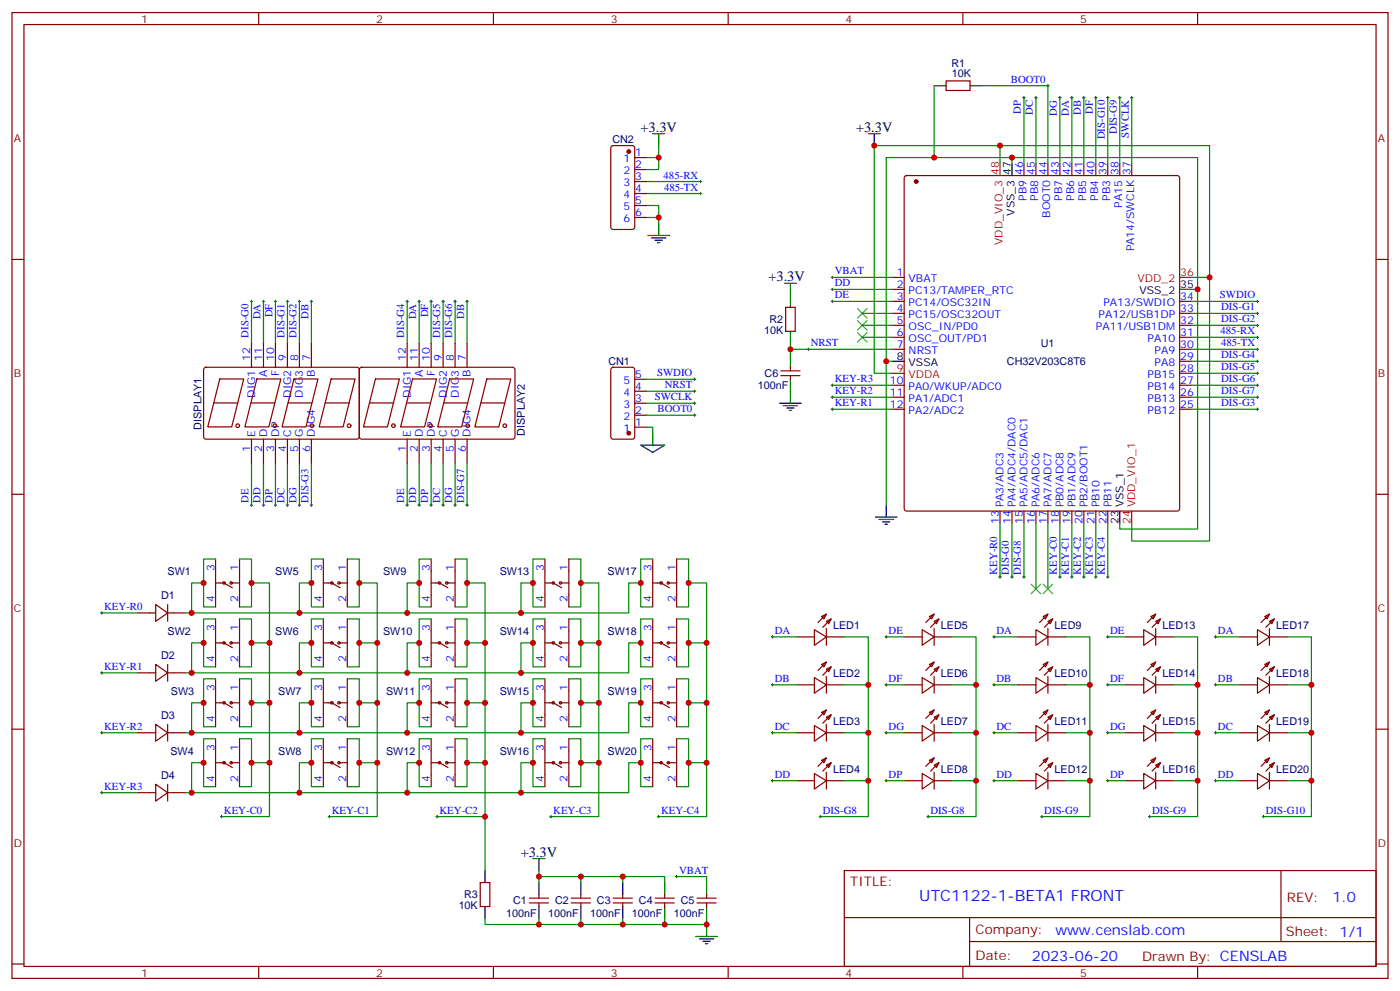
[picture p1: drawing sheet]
<svg xmlns="http://www.w3.org/2000/svg" width="412mm" height="292mm" viewBox="0 0 412 292" stroke-linecap="round" stroke-linejoin="round" font-family="sans-serif">
<defs><g id="words">
<text font-size="4.6" fill="#00f" x="270.8" y="265.3">UTC1122-1-BETA1 FRONT</text>
<g font-size="4.2">
<text x="188.7" y="39">+3.3V</text>
<text x="252.2" y="39">+3.3V</text>
<text x="226.4" y="82.7">+3.3V</text>
<text x="153.4" y="252.4">+3.3V</text>
</g>
<g font-size="4.2" fill="#00f">
<text x="392.5" y="265.6">1.0</text>
<text x="310.9" y="275.1">www.censlab.com</text>
<text x="304" y="282.9">2023-06-20</text>
</g>
<g font-size="3.9" fill="#800">
<text x="250.5" y="260.9">TITLE:</text>
<text x="379.1" y="265.6">REV:</text>
<text x="287.4" y="275.1">Company:</text>
<text x="378.7" y="275.7">Sheet: 1/1</text>
<text x="287.4" y="282.8">Date:</text>
<text x="336.4" y="282.8">Drawn By: CENSLAB</text>
</g>
<g font-size="3.2" fill="#800">
<text x="41.6" y="6.7">1</text>
<text x="110.8" y="6.7">2</text>
<text x="179.9" y="6.7">3</text>
<text x="249.1" y="6.7">4</text>
<text x="318.2" y="6.7">5</text>
<text x="4.1" y="41.8">A</text>
<text x="405.9" y="41.8">A</text>
<text x="4.1" y="110.9">B</text>
<text x="405.9" y="110.9">B</text>
<text x="4.1" y="180.1">C</text>
<text x="405.9" y="180.1">C</text>
<text x="4.1" y="249.2">D</text>
<text x="405.9" y="249.2">D</text>
<text x="41.6" y="287.5">1</text>
<text x="110.8" y="287.5">2</text>
<text x="179.9" y="287.5">3</text>
<text x="249.1" y="287.5">4</text>
<text x="318.2" y="287.5">5</text>
</g>
<g font-size="3.2" fill="#000080">
<text x="280.3" y="19.6">R1</text>
<text x="280.4" y="22.8">10K</text>
<text x="180.4" y="42.2">CN2</text>
<text x="226.7" y="95.2">R2</text>
<text x="225.1" y="98.3">10K</text>
<text x="179.2" y="107.5">CN1</text>
<text x="296.6" y="107.5">CH32V203C8T6</text>
<text x="306.6" y="102.2">U1</text>
<text x="225.2" y="111">C6</text>
<text x="223.2" y="114.6">100nF</text>
<text x="59.4" y="126.5" transform="rotate(-90 59.4 126.5)">DISPLAY1</text>
<text x="154.6" y="128.2" transform="rotate(-90 154.6 128.2)">DISPLAY2</text>
<text x="49.4" y="169.3">SW1</text>
<text x="81.1" y="169.3">SW5</text>
<text x="112.9" y="169.3">SW9</text>
<text x="147.2" y="169.3">SW13</text>
<text x="179" y="169.3">SW17</text>
<text x="47.4" y="176.3">D1</text>
<text x="245.4" y="185.1">LED1</text>
<text x="277.1" y="185.1">LED5</text>
<text x="310.7" y="185.1">LED9</text>
<text x="342.4" y="185.1">LED13</text>
<text x="375.9" y="185.1">LED17</text>
<text x="49.4" y="186.9">SW2</text>
<text x="81.1" y="186.9">SW6</text>
<text x="112.9" y="186.9">SW10</text>
<text x="147.2" y="186.9">SW14</text>
<text x="179" y="186.9">SW18</text>
<text x="47.4" y="194">D2</text>
<text x="245.4" y="199.2">LED2</text>
<text x="277.1" y="199.2">LED6</text>
<text x="310.7" y="199.2">LED10</text>
<text x="342.4" y="199.2">LED14</text>
<text x="375.9" y="199.2">LED18</text>
<text x="50.3" y="204.6">SW3</text>
<text x="82" y="204.6">SW7</text>
<text x="113.7" y="204.6">SW11</text>
<text x="147.2" y="204.6">SW15</text>
<text x="179" y="204.6">SW19</text>
<text x="47.4" y="211.6">D3</text>
<text x="245.4" y="213.3">LED3</text>
<text x="277.1" y="213.3">LED7</text>
<text x="310.7" y="213.3">LED11</text>
<text x="342.4" y="213.3">LED15</text>
<text x="375.9" y="213.3">LED19</text>
<text x="50.2" y="222.2">SW4</text>
<text x="82" y="222.2">SW8</text>
<text x="113.7" y="222.2">SW12</text>
<text x="147.2" y="222.2">SW16</text>
<text x="179" y="222.2">SW20</text>
<text x="245.4" y="227.4">LED4</text>
<text x="277.1" y="227.4">LED8</text>
<text x="310.7" y="227.4">LED12</text>
<text x="342.4" y="227.4">LED16</text>
<text x="375.9" y="227.4">LED20</text>
<text x="47.4" y="229.2">D4</text>
<text x="135.1" y="267.7">10K</text>
<text x="136.7" y="264.5">R3</text>
<text x="149.1" y="269.8">100nF</text>
<text x="151.2" y="266.3">C1</text>
<text x="161.5" y="269.8">100nF</text>
<text x="163.5" y="266.3">C2</text>
<text x="173.8" y="269.8">100nF</text>
<text x="175.9" y="266.3">C3</text>
<text x="186.2" y="269.8">100nF</text>
<text x="188.2" y="266.3">C4</text>
<text x="198.5" y="269.8">100nF</text>
<text x="200.6" y="266.3">C5</text>
</g>
<g font-size="3.2" fill="#00f">
<text x="297.8" y="24.3">BOOT0</text>
<text x="300.7" y="33.5" transform="rotate(-90 300.7 33.5)">DP</text>
<text x="304.3" y="33.8" transform="rotate(-90 304.3 33.8)">DC</text>
<text x="311.3" y="34" transform="rotate(-90 311.3 34)">DG</text>
<text x="314.9" y="34" transform="rotate(-90 314.9 34)">DA</text>
<text x="318.4" y="33.8" transform="rotate(-90 318.4 33.8)">DB</text>
<text x="321.9" y="33.5" transform="rotate(-90 321.9 33.5)">DF</text>
<text x="325.4" y="41" transform="rotate(-90 325.4 41)">DIS-G10</text>
<text x="329" y="39.5" transform="rotate(-90 329 39.5)">DIS-G9</text>
<text x="332.5" y="40.5" transform="rotate(-90 332.5 40.5)">SWCLK</text>
<text x="183.6" y="47.8">1</text>
<text x="187.1" y="46">1</text>
<text x="183.6" y="51.3">2</text>
<text x="187.1" y="49.6">2</text>
<text x="187.1" y="53.1">3</text>
<text x="195.5" y="52.6">485-RX</text>
<text x="301.3" y="51.5" transform="rotate(-90 301.3 51.5)">46</text>
<text x="304.8" y="51.5" transform="rotate(-90 304.8 51.5)">45</text>
<text x="308.3" y="51.5" transform="rotate(-90 308.3 51.5)">44</text>
<text x="311.9" y="51.5" transform="rotate(-90 311.9 51.5)">43</text>
<text x="315.4" y="51.5" transform="rotate(-90 315.4 51.5)">42</text>
<text x="318.9" y="51.5" transform="rotate(-90 318.9 51.5)">41</text>
<text x="322.4" y="51.5" transform="rotate(-90 322.4 51.5)">40</text>
<text x="326" y="51.5" transform="rotate(-90 326 51.5)">39</text>
<text x="329.5" y="51.5" transform="rotate(-90 329.5 51.5)">38</text>
<text x="333" y="51.5" transform="rotate(-90 333 51.5)">37</text>
<text x="183.6" y="54.9">3</text>
<text x="183.6" y="58.4">4</text>
<text x="187.1" y="56.6">4</text>
<text x="195.6" y="56.1">485-TX</text>
<text x="302.3" y="59.1" transform="rotate(-90 302.3 59.1)">PB9</text>
<text x="305.9" y="59.1" transform="rotate(-90 305.9 59.1)">PB8</text>
<text x="312.9" y="59.1" transform="rotate(-90 312.9 59.1)">PB7</text>
<text x="316.4" y="59.1" transform="rotate(-90 316.4 59.1)">PB6</text>
<text x="320" y="59.1" transform="rotate(-90 320 59.1)">PB5</text>
<text x="323.5" y="59.1" transform="rotate(-90 323.5 59.1)">PB4</text>
<text x="327" y="59.1" transform="rotate(-90 327 59.1)">PB3</text>
<text x="183.6" y="61.9">5</text>
<text x="183.6" y="65.4">6</text>
<text x="187.1" y="60.1">5</text>
<text x="187.1" y="63.7">6</text>
<text x="309.4" y="64.1" transform="rotate(-90 309.4 64.1)">BOOT0</text>
<text x="330.6" y="61.1" transform="rotate(-90 330.6 61.1)">PA15</text>
<text x="334.1" y="74" transform="rotate(-90 334.1 74)">PA14/SWCLK</text>
<text x="245.9" y="80.8">VBAT</text>
<text x="264.2" y="81.3">1</text>
<text x="267.7" y="83.1">VBAT</text>
<text x="245.9" y="87.8">DE</text>
<text x="245.9" y="84.3">DD</text>
<text x="264.2" y="84.8">2</text>
<text x="264.2" y="88.4">3</text>
<text x="267.7" y="86.6">PC13/TAMPER_RTC</text>
<text x="347.7" y="88.4">34</text>
<text x="359.4" y="87.8">SWDIO</text>
<text x="76.7" y="94" transform="rotate(-90 76.7 94)">DA</text>
<text x="80.3" y="93.5" transform="rotate(-90 80.3 93.5)">DF</text>
<text x="90.8" y="93.8" transform="rotate(-90 90.8 93.8)">DB</text>
<text x="122.6" y="94" transform="rotate(-90 122.6 94)">DA</text>
<text x="126.1" y="93.5" transform="rotate(-90 126.1 93.5)">DF</text>
<text x="136.7" y="93.8" transform="rotate(-90 136.7 93.8)">DB</text>
<text x="264.2" y="91.9">4</text>
<text x="264.2" y="95.4">5</text>
<text x="267.7" y="90.1">PC14/OSC32IN</text>
<text x="267.7" y="93.7">PC15/OSC32OUT</text>
<text x="323.6" y="93.7">PA12/USB1DP</text>
<text x="325" y="90.1">PA13/SWDIO</text>
<text x="347.7" y="91.9">33</text>
<text x="347.7" y="95.4">32</text>
<text x="359.7" y="91.4">DIS-G1</text>
<text x="359.7" y="94.9">DIS-G2</text>
<text x="73.2" y="99.4" transform="rotate(-90 73.2 99.4)">DIS-G0</text>
<text x="83.8" y="99.4" transform="rotate(-90 83.8 99.4)">DIS-G1</text>
<text x="87.3" y="99.4" transform="rotate(-90 87.3 99.4)">DIS-G2</text>
<text x="119.1" y="99.4" transform="rotate(-90 119.1 99.4)">DIS-G4</text>
<text x="129.6" y="99.4" transform="rotate(-90 129.6 99.4)">DIS-G5</text>
<text x="133.2" y="99.4" transform="rotate(-90 133.2 99.4)">DIS-G6</text>
<text x="238.8" y="101.9">NRST</text>
<text x="264.2" y="99">6</text>
<text x="267.7" y="97.2">OSC_IN/PD0</text>
<text x="267.7" y="100.7">OSC_OUT/PD1</text>
<text x="322.8" y="97.2">PA11/USB1DM</text>
<text x="338.1" y="100.7">PA10</text>
<text x="347.7" y="99">31</text>
<text x="359.5" y="98.4">485-RX</text>
<text x="359.7" y="102">485-TX</text>
<text x="73.7" y="106.4" transform="rotate(-90 73.7 106.4)">12</text>
<text x="77.3" y="106.4" transform="rotate(-90 77.3 106.4)">11</text>
<text x="80.8" y="106.4" transform="rotate(-90 80.8 106.4)">10</text>
<text x="84.3" y="106.4" transform="rotate(-90 84.3 106.4)">9</text>
<text x="87.8" y="106.4" transform="rotate(-90 87.8 106.4)">8</text>
<text x="91.4" y="106.4" transform="rotate(-90 91.4 106.4)">7</text>
<text x="119.6" y="106.4" transform="rotate(-90 119.6 106.4)">12</text>
<text x="123.1" y="106.4" transform="rotate(-90 123.1 106.4)">11</text>
<text x="126.6" y="106.4" transform="rotate(-90 126.6 106.4)">10</text>
<text x="130.2" y="106.4" transform="rotate(-90 130.2 106.4)">9</text>
<text x="133.7" y="106.4" transform="rotate(-90 133.7 106.4)">8</text>
<text x="137.2" y="106.4" transform="rotate(-90 137.2 106.4)">7</text>
<text x="264.2" y="102.5">7</text>
<text x="267.7" y="104.2">NRST</text>
<text x="340.1" y="104.2">PA9</text>
<text x="340.1" y="107.8">PA8</text>
<text x="347.7" y="102.5">30</text>
<text x="347.7" y="106">29</text>
<text x="359.7" y="105.5">DIS-G4</text>
<text x="78.7" y="111" transform="rotate(-90 78.7 111)">A</text>
<text x="82.2" y="110.7" transform="rotate(-90 82.2 110.7)">F</text>
<text x="92.8" y="111" transform="rotate(-90 92.8 111)">B</text>
<text x="124.5" y="111" transform="rotate(-90 124.5 111)">A</text>
<text x="128.1" y="110.7" transform="rotate(-90 128.1 110.7)">F</text>
<text x="138.6" y="111" transform="rotate(-90 138.6 111)">B</text>
<text x="183.6" y="113.1">5</text>
<text x="187.1" y="111.3">5</text>
<text x="193.6" y="110.8">SWDIO</text>
<text x="245.9" y="112.5">KEY-R3</text>
<text x="262.1" y="113.1">10</text>
<text x="338.1" y="111.3">PB15</text>
<text x="347.7" y="109.5">28</text>
<text x="347.7" y="113.1">27</text>
<text x="359.7" y="109">DIS-G5</text>
<text x="359.7" y="112.5">DIS-G6</text>
<text x="75.1" y="117.1" transform="rotate(-90 75.1 117.1)">DIG1</text>
<text x="85.7" y="117.1" transform="rotate(-90 85.7 117.1)">DIG2</text>
<text x="89.3" y="117.1" transform="rotate(-90 89.3 117.1)">DIG3</text>
<text x="121" y="117.1" transform="rotate(-90 121 117.1)">DIG1</text>
<text x="131.6" y="117.1" transform="rotate(-90 131.6 117.1)">DIG2</text>
<text x="135.1" y="117.1" transform="rotate(-90 135.1 117.1)">DIG3</text>
<text x="183.6" y="116.6">4</text>
<text x="187.1" y="118.4">3</text>
<text x="187.1" y="114.8">4</text>
<text x="192.9" y="117.8">SWCLK</text>
<text x="195.8" y="114.3">NRST</text>
<text x="245.9" y="116.1">KEY-R2</text>
<text x="245.9" y="119.6">KEY-R1</text>
<text x="262.1" y="116.6">11</text>
<text x="267.7" y="114.8">PA0/WKUP/ADC0</text>
<text x="267.7" y="118.4">PA1/ADC1</text>
<text x="338.1" y="114.8">PB14</text>
<text x="338.1" y="118.4">PB13</text>
<text x="347.7" y="116.6">26</text>
<text x="359.7" y="116.1">DIS-G7</text>
<text x="359.7" y="119.6">DIS-G3</text>
<text x="183.6" y="123.6">2</text>
<text x="183.6" y="120.1">3</text>
<text x="187.1" y="125.4">1</text>
<text x="187.1" y="121.9">2</text>
<text x="193.7" y="121.4">BOOT0</text>
<text x="262.1" y="120.1">12</text>
<text x="267.7" y="121.9">PA2/ADC2</text>
<text x="338.1" y="121.9">PB12</text>
<text x="347.7" y="120.1">25</text>
<text x="75.1" y="128.6" transform="rotate(-90 75.1 128.6)">E</text>
<text x="78.7" y="128.6" transform="rotate(-90 78.7 128.6)">D</text>
<text x="82.2" y="128.6" transform="rotate(-90 82.2 128.6)">DP</text>
<text x="85.7" y="128.6" transform="rotate(-90 85.7 128.6)">C</text>
<text x="89.3" y="128.6" transform="rotate(-90 89.3 128.6)">G</text>
<text x="92.8" y="128.6" transform="rotate(-90 92.8 128.6)">DIG4</text>
<text x="121" y="128.6" transform="rotate(-90 121 128.6)">E</text>
<text x="124.5" y="128.6" transform="rotate(-90 124.5 128.6)">D</text>
<text x="128.1" y="128.6" transform="rotate(-90 128.1 128.6)">DP</text>
<text x="131.6" y="128.6" transform="rotate(-90 131.6 128.6)">C</text>
<text x="135.1" y="128.6" transform="rotate(-90 135.1 128.6)">G</text>
<text x="138.6" y="128.6" transform="rotate(-90 138.6 128.6)">DIG4</text>
<text x="183.6" y="127.2">1</text>
<text x="73.7" y="133.1" transform="rotate(-90 73.7 133.1)">1</text>
<text x="77.3" y="133.1" transform="rotate(-90 77.3 133.1)">2</text>
<text x="80.8" y="133.1" transform="rotate(-90 80.8 133.1)">3</text>
<text x="84.3" y="133.1" transform="rotate(-90 84.3 133.1)">4</text>
<text x="87.8" y="133.1" transform="rotate(-90 87.8 133.1)">5</text>
<text x="91.4" y="133.1" transform="rotate(-90 91.4 133.1)">6</text>
<text x="119.6" y="133.1" transform="rotate(-90 119.6 133.1)">1</text>
<text x="123.1" y="133.1" transform="rotate(-90 123.1 133.1)">2</text>
<text x="126.6" y="133.1" transform="rotate(-90 126.6 133.1)">3</text>
<text x="130.2" y="133.1" transform="rotate(-90 130.2 133.1)">4</text>
<text x="133.7" y="133.1" transform="rotate(-90 133.7 133.1)">5</text>
<text x="137.2" y="133.1" transform="rotate(-90 137.2 133.1)">6</text>
<text x="73.2" y="148" transform="rotate(-90 73.2 148)">DE</text>
<text x="76.7" y="148" transform="rotate(-90 76.7 148)">DD</text>
<text x="80.3" y="148" transform="rotate(-90 80.3 148)">DP</text>
<text x="83.8" y="148" transform="rotate(-90 83.8 148)">DC</text>
<text x="87.3" y="148" transform="rotate(-90 87.3 148)">DG</text>
<text x="90.8" y="148" transform="rotate(-90 90.8 148)">DIS-G3</text>
<text x="119.1" y="148" transform="rotate(-90 119.1 148)">DE</text>
<text x="122.6" y="148" transform="rotate(-90 122.6 148)">DD</text>
<text x="126.1" y="148" transform="rotate(-90 126.1 148)">DP</text>
<text x="129.6" y="148" transform="rotate(-90 129.6 148)">DC</text>
<text x="133.2" y="148" transform="rotate(-90 133.2 148)">DG</text>
<text x="136.7" y="148" transform="rotate(-90 136.7 148)">DIS-G7</text>
<text x="295.6" y="149.4" transform="rotate(-90 295.6 149.4)">PA3/ADC3</text>
<text x="299.2" y="149.4" transform="rotate(-90 299.2 149.4)">PA4/ADC4/DAC0</text>
<text x="302.7" y="149.4" transform="rotate(-90 302.7 149.4)">PA5/ADC5/DAC1</text>
<text x="306.2" y="149.4" transform="rotate(-90 306.2 149.4)">PA6/ADC6</text>
<text x="309.7" y="149.4" transform="rotate(-90 309.7 149.4)">PA7/ADC7</text>
<text x="313.3" y="149.4" transform="rotate(-90 313.3 149.4)">PB0/ADC8</text>
<text x="316.8" y="149.4" transform="rotate(-90 316.8 149.4)">PB1/ADC9</text>
<text x="320.3" y="149.4" transform="rotate(-90 320.3 149.4)">PB2/BOOT1</text>
<text x="323.8" y="149.4" transform="rotate(-90 323.8 149.4)">PB10</text>
<text x="327.4" y="149.4" transform="rotate(-90 327.4 149.4)">PB11</text>
<text x="294.2" y="154.3" transform="rotate(-90 294.2 154.3)">13</text>
<text x="297.7" y="154.3" transform="rotate(-90 297.7 154.3)">14</text>
<text x="301.3" y="154.3" transform="rotate(-90 301.3 154.3)">15</text>
<text x="304.8" y="154.3" transform="rotate(-90 304.8 154.3)">16</text>
<text x="308.3" y="154.3" transform="rotate(-90 308.3 154.3)">17</text>
<text x="311.9" y="154.3" transform="rotate(-90 311.9 154.3)">18</text>
<text x="315.4" y="154.3" transform="rotate(-90 315.4 154.3)">19</text>
<text x="318.9" y="154.3" transform="rotate(-90 318.9 154.3)">20</text>
<text x="322.4" y="154.3" transform="rotate(-90 322.4 154.3)">21</text>
<text x="326" y="154.3" transform="rotate(-90 326 154.3)">22</text>
<text x="63.1" y="168.1" transform="rotate(-90 63.1 168.1)">3</text>
<text x="70.2" y="168.1" transform="rotate(-90 70.2 168.1)">1</text>
<text x="94.9" y="168.1" transform="rotate(-90 94.9 168.1)">3</text>
<text x="102" y="168.1" transform="rotate(-90 102 168.1)">1</text>
<text x="126.6" y="168.1" transform="rotate(-90 126.6 168.1)">3</text>
<text x="133.7" y="168.1" transform="rotate(-90 133.7 168.1)">1</text>
<text x="160.2" y="168.1" transform="rotate(-90 160.2 168.1)">3</text>
<text x="167.2" y="168.1" transform="rotate(-90 167.2 168.1)">1</text>
<text x="191.9" y="168.1" transform="rotate(-90 191.9 168.1)">3</text>
<text x="199" y="168.1" transform="rotate(-90 199 168.1)">1</text>
<text x="293.7" y="169.2" transform="rotate(-90 293.7 169.2)">KEY-R0</text>
<text x="297.2" y="169.1" transform="rotate(-90 297.2 169.1)">DIS-G0</text>
<text x="300.7" y="169.1" transform="rotate(-90 300.7 169.1)">DIS-G8</text>
<text x="311.3" y="169.2" transform="rotate(-90 311.3 169.2)">KEY-C0</text>
<text x="314.9" y="169.2" transform="rotate(-90 314.9 169.2)">KEY-C1</text>
<text x="318.4" y="169.2" transform="rotate(-90 318.4 169.2)">KEY-C2</text>
<text x="321.9" y="169.2" transform="rotate(-90 321.9 169.2)">KEY-C3</text>
<text x="325.4" y="169.2" transform="rotate(-90 325.4 169.2)">KEY-C4</text>
<text x="30.7" y="179.6">KEY-R0</text>
<text x="63.1" y="177.2" transform="rotate(-90 63.1 177.2)">4</text>
<text x="70.2" y="177.2" transform="rotate(-90 70.2 177.2)">2</text>
<text x="94.9" y="177.2" transform="rotate(-90 94.9 177.2)">4</text>
<text x="102" y="177.2" transform="rotate(-90 102 177.2)">2</text>
<text x="126.6" y="177.2" transform="rotate(-90 126.6 177.2)">4</text>
<text x="133.7" y="177.2" transform="rotate(-90 133.7 177.2)">2</text>
<text x="160.2" y="177.2" transform="rotate(-90 160.2 177.2)">4</text>
<text x="167.2" y="177.2" transform="rotate(-90 167.2 177.2)">2</text>
<text x="191.9" y="177.2" transform="rotate(-90 191.9 177.2)">4</text>
<text x="199" y="177.2" transform="rotate(-90 199 177.2)">2</text>
<text x="63.1" y="185.7" transform="rotate(-90 63.1 185.7)">3</text>
<text x="70.2" y="185.7" transform="rotate(-90 70.2 185.7)">1</text>
<text x="94.9" y="185.7" transform="rotate(-90 94.9 185.7)">3</text>
<text x="102" y="185.7" transform="rotate(-90 102 185.7)">1</text>
<text x="126.6" y="185.7" transform="rotate(-90 126.6 185.7)">3</text>
<text x="133.7" y="185.7" transform="rotate(-90 133.7 185.7)">1</text>
<text x="160.2" y="185.7" transform="rotate(-90 160.2 185.7)">3</text>
<text x="167.2" y="185.7" transform="rotate(-90 167.2 185.7)">1</text>
<text x="191.9" y="185.7" transform="rotate(-90 191.9 185.7)">3</text>
<text x="199" y="185.7" transform="rotate(-90 199 185.7)">1</text>
<text x="228.2" y="186.6">DA</text>
<text x="261.8" y="186.6">DE</text>
<text x="293.5" y="186.6">DA</text>
<text x="327" y="186.6">DE</text>
<text x="358.8" y="186.6">DA</text>
<text x="30.7" y="197.2">KEY-R1</text>
<text x="63.1" y="194.8" transform="rotate(-90 63.1 194.8)">4</text>
<text x="70.2" y="194.8" transform="rotate(-90 70.2 194.8)">2</text>
<text x="94.9" y="194.8" transform="rotate(-90 94.9 194.8)">4</text>
<text x="102" y="194.8" transform="rotate(-90 102 194.8)">2</text>
<text x="126.6" y="194.8" transform="rotate(-90 126.6 194.8)">4</text>
<text x="133.7" y="194.8" transform="rotate(-90 133.7 194.8)">2</text>
<text x="160.2" y="194.8" transform="rotate(-90 160.2 194.8)">4</text>
<text x="167.2" y="194.8" transform="rotate(-90 167.2 194.8)">2</text>
<text x="191.9" y="194.8" transform="rotate(-90 191.9 194.8)">4</text>
<text x="199" y="194.8" transform="rotate(-90 199 194.8)">2</text>
<text x="63.1" y="203.4" transform="rotate(-90 63.1 203.4)">3</text>
<text x="70.2" y="203.4" transform="rotate(-90 70.2 203.4)">1</text>
<text x="94.9" y="203.4" transform="rotate(-90 94.9 203.4)">3</text>
<text x="102" y="203.4" transform="rotate(-90 102 203.4)">1</text>
<text x="126.6" y="203.4" transform="rotate(-90 126.6 203.4)">3</text>
<text x="133.7" y="203.4" transform="rotate(-90 133.7 203.4)">1</text>
<text x="160.2" y="203.4" transform="rotate(-90 160.2 203.4)">3</text>
<text x="167.2" y="203.4" transform="rotate(-90 167.2 203.4)">1</text>
<text x="191.9" y="203.4" transform="rotate(-90 191.9 203.4)">3</text>
<text x="199" y="203.4" transform="rotate(-90 199 203.4)">1</text>
<text x="228.2" y="200.7">DB</text>
<text x="261.8" y="200.7">DF</text>
<text x="293.5" y="200.7">DB</text>
<text x="327" y="200.7">DF</text>
<text x="358.8" y="200.7">DB</text>
<text x="30.7" y="214.8">KEY-R2</text>
<text x="63.1" y="212.4" transform="rotate(-90 63.1 212.4)">4</text>
<text x="70.2" y="212.4" transform="rotate(-90 70.2 212.4)">2</text>
<text x="94.9" y="212.4" transform="rotate(-90 94.9 212.4)">4</text>
<text x="102" y="212.4" transform="rotate(-90 102 212.4)">2</text>
<text x="126.6" y="212.4" transform="rotate(-90 126.6 212.4)">4</text>
<text x="133.7" y="212.4" transform="rotate(-90 133.7 212.4)">2</text>
<text x="160.2" y="212.4" transform="rotate(-90 160.2 212.4)">4</text>
<text x="167.2" y="212.4" transform="rotate(-90 167.2 212.4)">2</text>
<text x="191.9" y="212.4" transform="rotate(-90 191.9 212.4)">4</text>
<text x="199" y="212.4" transform="rotate(-90 199 212.4)">2</text>
<text x="228.2" y="214.8">DC</text>
<text x="261.8" y="214.8">DG</text>
<text x="293.5" y="214.8">DC</text>
<text x="327" y="214.8">DG</text>
<text x="358.8" y="214.8">DC</text>
<text x="63.1" y="221" transform="rotate(-90 63.1 221)">3</text>
<text x="70.2" y="221" transform="rotate(-90 70.2 221)">1</text>
<text x="94.9" y="221" transform="rotate(-90 94.9 221)">3</text>
<text x="102" y="221" transform="rotate(-90 102 221)">1</text>
<text x="126.6" y="221" transform="rotate(-90 126.6 221)">3</text>
<text x="133.7" y="221" transform="rotate(-90 133.7 221)">1</text>
<text x="160.2" y="221" transform="rotate(-90 160.2 221)">3</text>
<text x="167.2" y="221" transform="rotate(-90 167.2 221)">1</text>
<text x="191.9" y="221" transform="rotate(-90 191.9 221)">3</text>
<text x="199" y="221" transform="rotate(-90 199 221)">1</text>
<text x="30.7" y="232.5">KEY-R3</text>
<text x="63.1" y="230.1" transform="rotate(-90 63.1 230.1)">4</text>
<text x="70.2" y="230.1" transform="rotate(-90 70.2 230.1)">2</text>
<text x="94.9" y="230.1" transform="rotate(-90 94.9 230.1)">4</text>
<text x="102" y="230.1" transform="rotate(-90 102 230.1)">2</text>
<text x="126.6" y="230.1" transform="rotate(-90 126.6 230.1)">4</text>
<text x="133.7" y="230.1" transform="rotate(-90 133.7 230.1)">2</text>
<text x="160.2" y="230.1" transform="rotate(-90 160.2 230.1)">4</text>
<text x="167.2" y="230.1" transform="rotate(-90 167.2 230.1)">2</text>
<text x="191.9" y="230.1" transform="rotate(-90 191.9 230.1)">4</text>
<text x="199" y="230.1" transform="rotate(-90 199 230.1)">2</text>
<text x="228.3" y="229">DD</text>
<text x="261.8" y="229">DP</text>
<text x="293.5" y="229">DD</text>
<text x="327" y="229">DP</text>
<text x="358.8" y="229">DD</text>
<text x="66" y="239.5">KEY-C0</text>
<text x="97.7" y="239.5">KEY-C1</text>
<text x="129.5" y="239.5">KEY-C2</text>
<text x="163" y="239.5">KEY-C3</text>
<text x="194.7" y="239.5">KEY-C4</text>
<text x="242.4" y="239.5">DIS-G8</text>
<text x="274.1" y="239.5">DIS-G8</text>
<text x="307.6" y="239.5">DIS-G9</text>
<text x="339.4" y="239.5">DIS-G9</text>
<text x="372.9" y="239.5">DIS-G10</text>
<text x="200" y="257.2">VBAT</text>
</g>
<g font-size="3.2" fill="#f00">
<text x="294.2" y="51.5" transform="rotate(-90 294.2 51.5)">48</text>
<text x="295.3" y="72.1" transform="rotate(-90 295.3 72.1)">VDD_VIO_3</text>
<text x="335.1" y="83.1">VDD_2</text>
<text x="347.7" y="81.3">36</text>
<text x="264.2" y="109.5">9</text>
<text x="267.7" y="111.3">VDDA</text>
<text x="334.4" y="149.4" transform="rotate(-90 334.4 149.4)">VDD_VIO_1</text>
<text x="333" y="154.3" transform="rotate(-90 333 154.3)">24</text>
</g>
<g font-size="3.2">
<text x="297.7" y="51.5" transform="rotate(-90 297.7 51.5)">47</text>
<text x="298.8" y="63.5" transform="rotate(-90 298.8 63.5)">VSS_3</text>
<text x="335.6" y="86.6">VSS_2</text>
<text x="347.7" y="84.8">35</text>
<text x="264.2" y="106">8</text>
<text x="267.7" y="107.8">VSSA</text>
<text x="330.9" y="149.4" transform="rotate(-90 330.9 149.4)">VSS_1</text>
<text x="329.5" y="154.3" transform="rotate(-90 329.5 154.3)">23</text>
</g>
</g></defs>
<g fill="none" stroke="#870000" stroke-width=".35">
<path d="M3.5 3.7h405.4v284.3h-405.4zM7.1 7.2h398.2v277.3h-398.2zM76.2 3.7v3.5M145.3 3.7v3.5M214.5 3.7v3.5M283.6 3.7v3.5M352.8 3.7v3.5M278.7 23.8h7.1v2.8h-7.1zM180.2 43.1l.4-.2h5.7l.6 .4 .1 23.6-.5 .6-5.9 .1-.6-.5-.1-23.5zM187 46.4h3.5M187 49.9h3.5M187 53.4h3.5"/>
<path d="M187 57h3.5M266.6 51.9l.5-.2h79.7l.5 .2 .2 .5v97.4l-.2 .5-.5 .2h-79.7l-.5-.3-.3-.4v-97.4zM301.6 48.2v3.5M305.2 48.2v3.5M308.7 48.2v3.5M312.2 48.2v3.5M315.7 48.2v3.5M319.3 48.2v3.5M322.8 48.2v3.5M326.3 48.2v3.5M329.8 48.2v3.5M333.4 48.2v3.5"/>
<path d="M3.5 76.4h3.6M187 60.5h3.5M187 64h3.5M405.3 76.4h3.6M231.4 90.5h2.8v7h-2.8zM262.8 81.7h3.5M262.8 85.2h3.5M262.8 88.7h3.5M262.8 92.3h3.5M262.8 95.8h3.5M262.8 99.3h3.5M347.5 88.7h3.5"/>
<path d="M347.5 92.3h3.5M347.5 95.8h3.5M347.5 99.3h3.5M60.2 108.3l.5-.2 44.7 .1 .4 .6v20.1l-.7 .4-44.7-.1-.4-.6v-19.8zM63 118.6h7M64.7 111.6h7.1l-3.5 14.1h-7.1zM73.9 118.6h7.1M74.1 101.1v7M75.7 111.6h7l-3.5 14.1h-7.1zM77.6 101.1v7M81.1 101.1v7M84.7 101.1v7"/>
<path d="M84.8 118.6h7.1M86.6 111.6h7.1l-3.6 14.1h-7zM88.2 101.1v7M91.7 101.1v7M95.8 118.6h7M97.5 111.6h7.1l-3.5 14.1h-7.1zM106.1 108.3l.4-.2 44.8 .1 .4 .6-.1 20.1-.6 .4-44.7-.1-.5-.6v-19.8zM108.8 118.6h7.1M110.6 111.6h7.1l-3.6 14.1h-7zM119.8 118.6h7M119.9 101.1v7M121.5 111.6h7.1l-3.5 14.1h-7.1z"/>
<path d="M123.5 101.1v7M127 101.1v7M130.5 101.1v7M130.7 118.6h7.1M132.5 111.6h7l-3.5 14.1h-7.1zM134.1 101.1v7M137.6 101.1v7M141.6 118.6h7.1M143.4 111.6h7.1l-3.6 14.1h-7zM180.2 108.3l.4-.2h5.7l.6 .5 .1 20-.5 .6-5.9 .1-.6-.5-.1-20zM187 118.7h3.5M187 115.2h3.5"/>
<path d="M187 111.7h3.5M230 110.6h5.7M230 109.2h5.7M232.8 108.1v1.1M232.8 110.6v1.1M262.8 102.8h3.5M262.8 113.4h3.5M262.8 116.9h3.5M347.5 102.8h3.5M347.5 113.4h3.5M347.5 116.9h3.5M347.5 106.4h3.5"/>
<path d="M347.5 109.9h3.5M74.1 129.3v7M77.6 129.3v7M81.1 129.3v7M84.7 129.3v7M88.2 129.3v7M91.7 129.3v7M119.9 129.3v7M123.5 129.3v7M127 129.3v7M130.5 129.3v7M134.1 129.3v7"/>
<path d="M137.6 129.3v7M187 125.8h3.5M187 122.2h3.5M262.8 120.5h3.5M347.5 120.5h3.5M3.5 145.5h3.6M294.6 150.5v3.5M298.1 150.5v3.5M301.6 150.5v3.5M305.2 150.5v3.5M308.7 150.5v3.5M312.2 150.5v3.5"/>
<path d="M315.7 150.5v3.5M319.3 150.5v3.5M322.8 150.5v3.5M326.3 150.5v3.5M405.3 145.5h3.6M45.9 178l3.5 2.4-3.5 2.5zM49.4 178v4.9M63.5 171.6h2.5l2.4 1.4M63.5 164.6v14.1M68.1 171.6h2.5M70.6 164.6v14.1M95.2 171.6h2.5l2.5 1.4"/>
<path d="M95.2 164.6v14.1M99.8 171.6h2.5M102.3 164.6v14.1M127 164.6v14.1M127 171.6h2.5l2.4 1.4M131.6 171.6h2.5M134.1 164.6v14.1M160.5 171.6h2.5l2.5 1.4M160.5 164.6v14.1M165.1 171.6h2.5M167.6 164.6v14.1M192.3 164.6v14.1"/>
<path d="M192.3 171.6h2.4l2.5 1.4M196.8 171.6h2.5M199.3 164.6v14.1M40.6 198.1h5.3M40.6 180.4h5.3M45.9 195.6l3.5 2.5-3.5 2.5zM49.4 195.6v5M49.4 198.1h5.3M49.4 180.4h5.3M63.5 189.3h2.5l2.4 1.4M63.5 182.2v14.1M63.5 199.8v14.2"/>
<path d="M68.1 189.3h2.5M70.6 182.2v14.1M70.6 199.8v14.2M95.2 189.3h2.5l2.5 1.4M95.2 182.2v14.1M95.2 199.8v14.2M99.8 189.3h2.5M102.3 182.2v14.1M102.3 199.8v14.2M127 182.2v14.1M127 199.8v14.2M127 189.3h2.5l2.4 1.4"/>
<path d="M131.6 189.3h2.5M134.1 182.2v14.1M134.1 199.8v14.2M160.5 189.3h2.5l2.5 1.4M160.5 182.2v14.1M160.5 199.8v14.2M165.1 189.3h2.5M167.6 182.2v14.1M167.6 199.8v14.2M192.3 182.2v14.1M192.3 199.8v14.2M192.3 189.3h2.4l2.5 1.4"/>
<path d="M196.8 189.3h2.5M199.3 182.2v14.1M199.3 199.8v14.2M234.6 187.5h5.3M239.9 199.5l3.5 2.1-3.5 2.5zM239.9 185.4l3.5 2.1-3.5 2.5zM242 195.6l1.4-.7-.7 1.4zM242 181.5l1.4-.7-.7 1.4zM243.4 197l1.4-.7-.7 1.4zM243.4 182.9l1.4-.7-.7 1.4zM243.4 187.5h5.3M243.4 185v5"/>
<path d="M243.4 199.1v5M243.4 194.9l-2.5 2.5M243.4 180.8l-2.5 2.5M244.8 196.3l-2.4 2.5M244.8 182.2l-2.4 2.5M266.3 187.5h5.3M271.6 199.5l3.6 2.1-3.6 2.5zM271.6 185.4l3.6 2.1-3.6 2.5zM273.8 195.6l1.4-.7-.7 1.4zM273.8 181.5l1.4-.7-.7 1.4zM275.2 197l1.4-.7-.7 1.4zM275.2 182.9l1.4-.7-.7 1.4z"/>
<path d="M275.2 187.5h5.3M275.2 185v5M275.2 199.1v5M275.2 194.9l-2.5 2.5M275.2 180.8l-2.5 2.5M276.6 196.3l-2.5 2.5M276.6 182.2l-2.5 2.5M299.9 187.5h5.3M305.2 199.5l3.5 2.1-3.5 2.5zM305.2 185.4l3.5 2.1-3.5 2.5zM307.3 195.6l1.4-.7-.7 1.4zM307.3 181.5l1.4-.7-.7 1.4z"/>
<path d="M308.7 197l1.4-.7-.7 1.4zM308.7 182.9l1.4-.7-.7 1.4zM308.7 187.5h5.3M308.7 185v5M308.7 199.1v5M308.7 194.9l-2.5 2.5M308.7 180.8l-2.5 2.5M310.1 196.3l-2.5 2.5M310.1 182.2l-2.5 2.5M331.6 187.5h5.3M336.9 199.5l3.5 2.1-3.5 2.5zM336.9 185.4l3.5 2.1-3.5 2.5z"/>
<path d="M339 195.6l1.4-.7-.7 1.4zM339 181.5l1.4-.7-.7 1.4zM340.4 197l1.4-.7-.7 1.4zM340.4 182.9l1.4-.7-.7 1.4zM340.4 185v5M340.4 199.1v5M340.4 194.9l-2.4 2.5M340.4 180.8l-2.4 2.5M340.4 187.5h5.3M341.8 196.3l-2.4 2.5M341.8 182.2l-2.4 2.5M365.1 187.5h5.3"/>
<path d="M370.4 199.5l3.5 2.1-3.5 2.5zM370.4 185.4l3.5 2.1-3.5 2.5zM372.5 195.6l1.4-.7-.7 1.4zM372.5 181.5l1.4-.7-.7 1.4zM373.9 197l1.5-.7-.8 1.4zM373.9 182.9l1.5-.7-.8 1.4zM373.9 187.5h5.3M373.9 185v5M373.9 199.1v5M373.9 194.9l-2.4 2.5M373.9 180.8l-2.4 2.5M375.4 196.3l-2.5 2.5"/>
<path d="M375.4 182.2l-2.5 2.5M3.5 214.7h3.6M40.6 215.7h5.3M45.9 213.3l3.5 2.4-3.5 2.5zM49.4 215.7h5.3M49.4 213.3v4.9M63.5 206.9h2.5l2.4 1.4M63.5 217.5v14.1M68.1 206.9h2.5M70.6 217.5v14.1M95.2 206.9h2.5l2.5 1.4M95.2 217.5v14.1"/>
<path d="M99.8 206.9h2.5M102.3 217.5v14.1M127 217.5v14.1M127 206.9h2.5l2.4 1.4M131.6 206.9h2.5M134.1 217.5v14.1M160.5 206.9h2.5l2.5 1.4M160.5 217.5v14.1M165.1 206.9h2.5M167.6 217.5v14.1M192.3 217.5v14.1M192.3 206.9h2.4l2.5 1.4"/>
<path d="M196.8 206.9h2.5M199.3 217.5v14.1M234.6 215.7h5.3M234.6 201.6h5.3M239.9 213.6l3.5 2.1-3.5 2.5zM242 209.7l1.4-.7-.7 1.4zM243.4 211.1l1.4-.7-.7 1.4zM243.4 215.7h5.3M243.4 201.6h5.3M243.4 213.3v4.9M243.4 209l-2.5 2.5M244.8 210.4l-2.4 2.5"/>
<path d="M266.3 215.7h5.3M266.3 201.6h5.3M271.6 213.6l3.6 2.1-3.6 2.5zM273.8 209.7l1.4-.7-.7 1.4zM275.2 211.1l1.4-.7-.7 1.4zM275.2 215.7h5.3M275.2 201.6h5.3M275.2 213.3v4.9M275.2 209l-2.5 2.5M276.6 210.4l-2.5 2.5M299.9 215.7h5.3M299.9 201.6h5.3"/>
<path d="M305.2 213.6l3.5 2.1-3.5 2.5zM307.3 209.7l1.4-.7-.7 1.4zM308.7 211.1l1.4-.7-.7 1.4zM308.7 215.7h5.3M308.7 201.6h5.3M308.7 213.3v4.9M308.7 209l-2.5 2.5M310.1 210.4l-2.5 2.5M331.6 215.7h5.3M331.6 201.6h5.3M336.9 213.6l3.5 2.1-3.5 2.5zM339 209.7l1.4-.7-.7 1.4z"/>
<path d="M340.4 211.1l1.4-.7-.7 1.4zM340.4 213.3v4.9M340.4 209l-2.4 2.5M340.4 215.7h5.3M340.4 201.6h5.3M341.8 210.4l-2.4 2.5M365.1 215.7h5.3M365.1 201.6h5.3M370.4 213.6l3.5 2.1-3.5 2.5zM372.5 209.7l1.4-.7-.7 1.4zM373.9 211.1l1.5-.7-.8 1.4zM373.9 215.7h5.3"/>
<path d="M373.9 201.6h5.3M373.9 213.3v4.9M373.9 209l-2.4 2.5M375.4 210.4l-2.5 2.5M405.3 214.7h3.6M40.6 233.4h5.3M45.9 230.9l3.5 2.5-3.5 2.4zM49.4 233.4h5.3M49.4 230.9v4.9M63.5 224.5h2.5l2.4 1.5M68.1 224.5h2.5M95.2 224.5h2.5l2.5 1.5"/>
<path d="M99.8 224.5h2.5M127 224.5h2.5l2.4 1.5M131.6 224.5h2.5M160.5 224.5h2.5l2.5 1.5M165.1 224.5h2.5M192.3 224.5h2.4l2.5 1.5M196.8 224.5h2.5M234.6 229.8h5.3M239.9 227.7l3.5 2.1-3.5 2.5zM242 223.8l1.4-.7-.7 1.4zM243.4 225.2l1.4-.7-.7 1.5zM243.4 229.8h5.3"/>
<path d="M243.4 223.1l-2.5 2.5M243.4 227.4v4.9M244.8 224.5l-2.4 2.5M266.3 229.8h5.3M271.6 227.7l3.6 2.1-3.6 2.5zM273.8 223.8l1.4-.7-.7 1.4zM275.2 225.2l1.4-.7-.7 1.5zM275.2 229.8h5.3M275.2 223.1l-2.5 2.5M275.2 227.4v4.9M276.6 224.5l-2.5 2.5M299.9 229.8h5.3"/>
<path d="M305.2 227.7l3.5 2.1-3.5 2.5zM307.3 223.8l1.4-.7-.7 1.4zM308.7 225.2l1.4-.7-.7 1.5zM308.7 229.8h5.3M308.7 223.1l-2.5 2.5M308.7 227.4v4.9M310.1 224.5l-2.5 2.5M331.6 229.8h5.3M336.9 227.7l3.5 2.1-3.5 2.5zM339 223.8l1.4-.7-.7 1.4zM340.4 225.2l1.4-.7-.7 1.5zM340.4 223.1l-2.4 2.5"/>
<path d="M340.4 229.8h5.3M340.4 227.4v4.9M341.8 224.5l-2.4 2.5M365.1 229.8h5.3M370.4 227.7l3.5 2.1-3.5 2.5zM372.5 223.8l1.4-.7-.7 1.4zM373.9 225.2l1.5-.7-.8 1.5zM373.9 229.8h5.3M373.9 223.1l-2.4 2.5M373.9 227.4v4.9M375.4 224.5l-2.5 2.5M141.5 259.8h2.8v7.1h-2.8z"/>
<path d="M248.7 256.3h156.6v28.2h-156.6zM377.3 256.3v20.9M155.9 265.8h5.7M155.9 264.4h5.7M158.7 263.3v1.1M158.7 265.8v1.1M168.3 265.8h5.6M168.3 264.4h5.6M171.1 263.3v1.1M171.1 265.8v1.1M180.6 265.8h5.7M180.6 264.4h5.7"/>
<path d="M183.4 263.3v1.1M183.4 265.8v1.1M193 265.8h5.6M193 264.4h5.6M195.8 263.3v1.1M195.8 265.8v1.1M205.3 265.8h5.7M205.3 264.4h5.7M208.1 263.3v1.1M208.1 265.8v1.1M248.7 270.1h156.5M285.6 277.2h119.6"/>
<path d="M285.6 270.1v14.2M3.5 283.8h3.6M76.2 284.5v3.5M145.3 284.5v3.5M214.5 284.5v3.5M283.6 284.5v3.5M352.8 284.5v3.5M405.3 283.8h3.6"/>
<circle cx="70" cy="125.3" r=".53"/>
<circle cx="81" cy="125.3" r=".53"/>
<circle cx="91.9" cy="125.3" r=".53"/>
<circle cx="102.8" cy="125.3" r=".53"/>
<circle cx="115.9" cy="125.3" r=".53"/>
<circle cx="126.8" cy="125.3" r=".53"/>
<circle cx="137.8" cy="125.3" r=".53"/>
<circle cx="148.7" cy="125.3" r=".53"/>
<circle cx="66" cy="171.6" r=".35"/>
<circle cx="68.1" cy="171.6" r=".35"/>
<circle cx="97.7" cy="171.6" r=".35"/>
<circle cx="99.8" cy="171.6" r=".35"/>
<circle cx="129.5" cy="171.6" r=".35"/>
<circle cx="131.6" cy="171.6" r=".35"/>
<circle cx="163" cy="171.6" r=".35"/>
<circle cx="165.1" cy="171.6" r=".35"/>
<circle cx="194.7" cy="171.6" r=".35"/>
<circle cx="196.9" cy="171.6" r=".35"/>
<circle cx="66" cy="189.3" r=".35"/>
<circle cx="68.1" cy="189.3" r=".35"/>
<circle cx="97.7" cy="189.3" r=".35"/>
<circle cx="99.8" cy="189.3" r=".35"/>
<circle cx="129.5" cy="189.3" r=".35"/>
<circle cx="131.6" cy="189.3" r=".35"/>
<circle cx="163" cy="189.3" r=".35"/>
<circle cx="165.1" cy="189.3" r=".35"/>
<circle cx="194.7" cy="189.3" r=".35"/>
<circle cx="196.9" cy="189.3" r=".35"/>
<circle cx="66" cy="206.9" r=".35"/>
<circle cx="68.1" cy="206.9" r=".35"/>
<circle cx="97.7" cy="206.9" r=".35"/>
<circle cx="99.8" cy="206.9" r=".35"/>
<circle cx="129.5" cy="206.9" r=".35"/>
<circle cx="131.6" cy="206.9" r=".35"/>
<circle cx="163" cy="206.9" r=".35"/>
<circle cx="165.1" cy="206.9" r=".35"/>
<circle cx="194.7" cy="206.9" r=".35"/>
<circle cx="196.9" cy="206.9" r=".35"/>
<circle cx="66" cy="224.5" r=".35"/>
<circle cx="68.1" cy="224.5" r=".35"/>
<circle cx="97.7" cy="224.5" r=".35"/>
<circle cx="99.8" cy="224.5" r=".35"/>
<circle cx="129.5" cy="224.5" r=".35"/>
<circle cx="131.6" cy="224.5" r=".35"/>
<circle cx="163" cy="224.5" r=".35"/>
<circle cx="165.1" cy="224.5" r=".35"/>
<circle cx="194.7" cy="224.5" r=".35"/>
<circle cx="196.9" cy="224.5" r=".35"/>
</g>
<g fill="none" stroke="#008700" stroke-width=".35">
<path d="M275.2 25.2v21.2M289.3 25.2h19.4v23M301.6 28.8v19.4M305.2 28.8v19.4M312.2 28.8v19.4M315.7 28.8v19.4M319.3 28.8v19.4M322.8 28.8v19.4M326.3 28.8v19.4M329.8 28.8v19.4M333.4 28.8v19.4M190.5 53.4h15.9"/>
<path d="M190.5 57h15.9M194 42.9v3.5h-3.5M194 46.4v3.5h-3.5M294.6 48.2v-5.3h-37.1v67h5.3M294.6 42.9h61.7v38.8h-5.3M298.1 48.2v-1.8h-37v60h1.7M298.1 46.4h54.7v38.8h-1.8M190.5 60.5h3.5v5.3M190.5 64h3.5M74.1 88.7v12.4M77.6 88.7v12.4M81.1 88.7v12.4"/>
<path d="M84.7 88.7v12.4M88.2 88.7v12.4M91.7 88.7v12.4M119.9 88.7v12.4M123.5 88.7v12.4M127 88.7v12.4M130.5 88.7v12.4M134.1 88.7v12.4M137.6 88.7v12.4M245.2 81.7h17.6M245.2 88.7h17.6M245.2 85.2h17.6"/>
<path d="M254 92.3h8.8M254 95.8h8.8M254 99.3h8.8M351 88.7h19.4M351 92.3h19.4M351 95.8h19.4M351 99.3h19.4M352.8 85.2v70.6h-23v-1.8M356.3 81.7v77.6h-22.9v-5.3M190.5 118.7h14.1M190.5 115.2h14.1M190.5 111.7h14.1"/>
<path d="M232.8 101.1v3.5M232.8 102.8h30M245.2 113.4h17.6M245.2 116.9h17.6M261.1 106.4v42.3M351 106.4h19.4M351 109.9h19.4M351 113.4h19.4M351 116.9h19.4M351 102.8h19.4M74.1 136.3v12.4M77.6 136.3v12.4"/>
<path d="M81.1 136.3v12.4M84.7 136.3v12.4M88.2 136.3v12.4M91.7 136.3v12.4M119.9 136.3v12.4M123.5 136.3v12.4M127 136.3v12.4M130.5 136.3v12.4M134.1 136.3v12.4M137.6 136.3v12.4M190.5 125.8h1.8v1.7M190.5 122.2h14.1"/>
<path d="M245.2 120.5h17.6M351 120.5h19.4M294.6 154v15.9M298.1 154v15.9M301.6 154v15.9M305.2 154v19.4M308.7 154v19.4M312.2 154v15.9M315.7 154v15.9M319.3 154v15.9M322.8 154v15.9M326.3 154v15.9"/>
<path d="M60 171.6v7.1h3.5M63.5 164.6h-3.5v7h-3.6v8.8h31.8M70.6 164.6h3.5v7h5.3v68.8h-14.1M74.1 171.6v7.1h-3.5M91.7 171.6v7.1h3.5M95.2 164.6h-3.5v7h-3.5v8.8h31.7M102.3 164.6h3.5v14.1h-3.5M105.8 171.6h5.3v68.8h-14.1M123.5 171.6v7.1h3.5M127 164.6h-3.5v7h-3.6v8.8h33.6M134.1 164.6h3.5v14.1h-3.5M137.6 171.6h5.3v68.8h-14.1"/>
<path d="M157 171.6v7.1h3.5M160.5 164.6h-3.5v7h-3.5v8.8h31.7v-8.8h3.5v-7h3.6M167.6 164.6h3.5v14.1h-3.5M171.1 171.6h5.3v68.8h-14.1M188.7 171.6v7.1h3.6M199.3 164.6h3.5v14.1h-3.5M202.8 171.6h5.3v68.8h-14.1M30 198.1h10.6M30 180.4h10.6M54.7 198.1h1.7M54.7 180.4h1.7M60 189.3v7h3.5"/>
<path d="M63.5 199.8h-3.5v7.1h-3.6v8.8h31.8M63.5 182.2h-3.5v7.1h-3.6v8.8h31.8M70.6 199.8h3.5v7.1h5.3M70.6 182.2h3.5v7.1h5.3M74.1 189.3v7h-3.5M91.7 189.3v7h3.5M95.2 199.8h-3.5v7.1h-3.5v8.8h31.7M95.2 182.2h-3.5v7.1h-3.5v8.8h31.7M102.3 199.8h3.5v14.2h-3.5M102.3 182.2h3.5v14.1h-3.5M105.8 189.3h5.3M123.5 189.3v7h3.5"/>
<path d="M127 199.8h-3.5v7.1h-3.6v8.8h33.6M127 182.2h-3.5v7.1h-3.6v8.8h33.6M134.1 199.8h3.5v14.2h-3.5M134.1 182.2h3.5v14.1h-3.5M137.6 189.3h5.3M157 189.3v7h3.5M160.5 199.8h-3.5v7.1h-3.5v8.8h31.7v-8.8h3.5v-7.1h3.6M160.5 182.2h-3.5v7.1h-3.5v8.8h31.7v-8.8h3.5v-7.1h3.6M167.6 199.8h3.5v14.2h-3.5M167.6 182.2h3.5v14.1h-3.5M171.1 189.3h5.3M188.7 189.3v7h3.6"/>
<path d="M199.3 182.2h3.5v14.1h-3.5M199.3 199.8h3.5v14.2h-3.5M202.8 189.3h5.3M227.5 187.5h7.1M248.7 187.5h7.1v42.3h-7.1M261.1 187.5h5.2M280.5 187.5h7v42.3h-7M292.8 187.5h7.1M314 187.5h7v42.3h-7M326.3 187.5h5.3M345.7 187.5h7.1v42.3h-7.1M358.1 187.5h7"/>
<path d="M379.2 187.5h7.1v42.3h-7.1M30 215.7h10.6M54.7 215.7h1.7M60 206.9v7.1h3.5M63.5 217.5h-3.5v7h-3.6v8.9h31.8M70.6 217.5h3.5v14.1h-3.5M74.1 206.9v7.1h-3.5M91.7 206.9v7.1h3.5M95.2 217.5h-3.5v7h-3.5v8.9h31.7M102.3 217.5h3.5v14.1h-3.5M105.8 206.9h5.3M123.5 206.9v7.1h3.5"/>
<path d="M127 217.5h-3.5v7h-3.6v8.9h33.6M134.1 217.5h3.5v14.1h-3.5M137.6 206.9h5.3M157 206.9v7.1h3.5M160.5 217.5h-3.5v7h-3.5v8.9h31.7v-8.9h3.5v-7h3.6M167.6 217.5h3.5v14.1h-3.5M171.1 206.9h5.3M188.7 206.9v7.1h3.6M199.3 217.5h3.5v14.1h-3.5M202.8 206.9h5.3M227.5 201.6h7.1M227.5 215.7h7.1"/>
<path d="M248.7 201.6h7.1M248.7 215.7h7.1M261.1 201.6h5.2M261.1 215.7h5.2M280.5 215.7h7M280.5 201.6h7M292.8 201.6h7.1M292.8 215.7h7.1M314 215.7h7M314 201.6h7M326.3 201.6h5.3M326.3 215.7h5.3"/>
<path d="M345.7 201.6h7.1M345.7 215.7h7.1M358.1 201.6h7M358.1 215.7h7M379.2 215.7h7.1M379.2 201.6h7.1M30 233.4h10.6M54.7 233.4h1.7M60 224.5v7.1h3.5M74.1 224.5h5.3M91.7 224.5v7.1h3.5M105.8 224.5h5.3"/>
<path d="M123.5 224.5v7.1h3.5M137.6 224.5h5.3M157 224.5v7.1h3.5M171.1 224.5h5.3M188.7 224.5v7.1h3.6M202.8 224.5h5.3M227.5 229.8h7.1M255.8 229.8v10.6h-14.1M261.1 229.8h5.2M287.5 229.8v10.6h-14.1M292.8 229.8h7.1M321 229.8v10.6h-14.1"/>
<path d="M326.3 229.8h5.3M352.8 229.8v10.6h-14.1M358.1 229.8h7M386.3 229.8v10.6h-14.1M142.9 240.4v15.9M158.7 258.1h37.1v1.7M158.7 256.3v3.5M171.1 258.1v1.7M183.4 258.1v1.7M199.3 258.1h8.8v1.7M142.9 270.4v1.8h15.8M158.7 270.4v1.8h49.4v-1.8"/>
<path d="M171.1 270.4v1.8M183.4 270.4v1.8M195.8 270.4v1.8"/>
</g>
<g fill="none" stroke="#000" stroke-width=".29">
<path d="M301.3 28.8h.7M301.6 28.4v.7M304.8 28.8h.7M305.2 28.4v.7M308.3 25.2h.7M308.7 24.9v.7M311.9 28.8h.7M312.2 28.4v.7M315.4 28.8h.7M315.7 28.4v.7M318.9 28.8h.7M319.3 28.4v.7"/>
<path d="M322.4 28.8h.7M322.8 28.4v.7M326 28.8h.7M326.3 28.4v.7M329.5 28.8h.7M329.8 28.4v.7M333 28.8h.7M333.4 28.4v.7M206 53.4h.7M206 57h.7M206.4 53.1v.7M206.4 56.6v.7"/>
<path d="M73.7 88.7h.7M74.1 88.4v.7M77.3 88.7h.7M77.6 88.4v.7M80.8 88.7h.7M81.1 88.4v.7M84.3 88.7h.7M84.7 88.4v.7M87.8 88.7h.7M88.2 88.4v.7M91.4 88.7h.7M91.7 88.4v.7"/>
<path d="M119.6 88.7h.7M119.9 88.4v.7M123.1 88.7h.7M123.5 88.4v.7M126.6 88.7h.8M127 88.4v.7M130.2 88.7h.7M130.5 88.4v.7M133.7 88.7h.7M134.1 88.4v.7M137.2 88.7h.7M137.6 88.4v.7"/>
<path d="M244.8 88.7h.7M244.8 81.7h.7M244.8 85.2h.7M245.2 81.3v.7M245.2 84.8v.7M245.2 88.4v.7M370.1 88.7h.7M370.1 92.3h.7M370.1 95.8h.7M370.1 99.3h.7M370.4 88.4v.7M370.4 91.9v.7"/>
<path d="M370.4 95.4v.7M370.4 99v.7M204.3 118.7h.7M204.3 115.2h.7M204.3 111.7h.7M204.6 111.3v.7M204.6 114.8v.7M204.6 118.4v.7M237.8 102.8h.7M238.1 102.5v.7M244.8 113.4h.7M244.8 116.9h.7"/>
<path d="M245.2 113.1v.7M245.2 116.6v.7M370.1 106.4h.7M370.1 109.9h.7M370.1 113.4h.7M370.1 116.9h.7M370.1 102.8h.7M370.4 102.5v.7M370.4 106v.7M370.4 109.5v.7M370.4 113.1v.7M370.4 116.6v.7"/>
<path d="M204.3 122.2h.7M204.6 121.9v.7M244.8 120.5h.7M245.2 120.1v.7M370.1 120.5h.7M370.4 120.1v.7M73.7 148.7h.7M74.1 148.3v.7M77.3 148.7h.7M77.6 148.3v.7M80.8 148.7h.7M81.1 148.3v.7"/>
<path d="M84.3 148.7h.7M84.7 148.3v.7M87.8 148.7h.7M88.2 148.3v.7M91.4 148.7h.7M91.7 148.3v.7M119.6 148.7h.7M119.9 148.3v.7M123.1 148.7h.7M123.5 148.3v.7M126.6 148.7h.8M127 148.3v.7"/>
<path d="M130.2 148.7h.7M130.5 148.3v.7M133.7 148.7h.7M134.1 148.3v.7M137.2 148.7h.7M137.6 148.3v.7M294.2 169.9h.7M294.6 169.5v.7M297.7 169.9h.7M298.1 169.5v.7M301.3 169.9h.7M301.6 169.5v.7"/>
<path d="M311.9 169.9h.7M312.2 169.5v.7M315.4 169.9h.7M315.7 169.5v.7M318.9 169.9h.7M319.3 169.5v.7M322.4 169.9h.7M322.8 169.5v.7M326 169.9h.7M326.3 169.5v.7M29.6 198.1h.7M29.6 180.4h.7"/>
<path d="M30 180.1v.7M30 197.7v.7M227.2 187.5h.7M227.5 187.1v.8M260.7 187.5h.7M261.1 187.1v.8M292.5 187.5h.7M292.8 187.1v.8M326 187.5h.7M326.3 187.1v.8M357.7 187.5h.7M358.1 187.1v.8"/>
<path d="M29.6 215.7h.7M30 215.4v.7M227.2 215.7h.7M227.2 201.6h.7M227.5 201.3v.7M227.5 215.4v.7M260.7 215.7h.7M260.7 201.6h.7M261.1 201.3v.7M261.1 215.4v.7M292.5 215.7h.7M292.5 201.6h.7"/>
<path d="M292.8 201.3v.7M292.8 215.4v.7M326 215.7h.7M326 201.6h.7M326.3 201.3v.7M326.3 215.4v.7M357.7 215.7h.7M357.7 201.6h.7M358.1 201.3v.7M358.1 215.4v.7M29.6 233.4h.7M30 233v.7"/>
<path d="M227.2 229.8h.7M227.5 229.5v.7M260.7 229.8h.7M261.1 229.5v.7M292.5 229.8h.7M292.8 229.5v.7M326 229.8h.7M326.3 229.5v.7M357.7 229.8h.7M358.1 229.5v.7M64.9 240.4h.7M65.3 240.1v.7"/>
<path d="M96.7 240.4h.7M97 240.1v.7M128.4 240.4h.7M128.8 240.1v.7M161.9 240.4h.7M162.3 240.1v.7M193.7 240.4h.7M194 240.1v.7M199 258.1h.7M199.3 257.7v.7M241.3 240.4h.7M241.7 240.1v.7"/>
<path d="M273 240.4h.8M273.4 240.1v.7M306.6 240.4h.7M306.9 240.1v.7M338.3 240.4h.7M338.7 240.1v.7M371.8 240.4h.7M372.2 240.1v.7"/>
</g>
<g fill="#870000" stroke="#870000" stroke-width=".35">
<circle cx="269.9" cy="53.4" r=".53"/>
<circle cx="185.2" cy="44.6" r=".53"/>
<circle cx="185.2" cy="127.5" r=".53"/>
</g>
<g fill="none" stroke="#000" stroke-width=".35">
<path d="M192.3 39.3h3.5M194 39.3v3.6M255.8 39.3h3.5M257.5 39.3v3.6M275.2 25.2h3.5M285.8 25.2h3.5M298.1 48.2v3.5M190.9 69.3h6.3M191.9 70h4.2M193 70.7h2.1M193.7 71.4h.7M194 65.8v3.5"/>
<path d="M231.1 83.4h3.5M232.8 83.4v7.1M232.8 97.5v3.6M347.5 85.2h3.5M229.7 118.7h6.3M230.7 119.4h4.2M232.8 104.6v3.5M232.8 111.7v7M262.8 106.4h3.5M188.7 131.1h7.1l-3.5 2.1zM192.3 127.5v3.6M231.8 120.1h2.1"/>
<path d="M232.5 120.8h.7M257.9 152.2h6.3M258.9 152.9h4.3M260 153.6h2.1M260.7 154.3h.7M261.1 148.7v3.5M329.8 150.5v3.5M142.9 256.3v3.5M157 252.8h3.5M158.7 252.8v3.5M158.7 259.8v3.5M171.1 259.8v3.5"/>
<path d="M183.4 259.8v3.5M195.8 259.8v3.5M208.1 259.8v3.5M142.9 266.9v3.5M158.7 266.9v3.5M171.1 266.9v3.5M183.4 266.9v3.5M195.8 266.9v3.5M205 275.7h6.3M206 276.4h4.3M207.1 277.1h2.1M207.8 277.8h.7"/>
<path d="M208.1 266.9v3.5M208.1 272.2v3.5"/>
</g>
<path d="M294.6 48.2v3.5M347.5 81.7h3.5M262.8 109.9h3.5M333.4 150.5v3.5" fill="none" stroke="#f00" stroke-width=".35"/>
<path d="M252.6 90.8l2.8 2.9M252.6 94.4l2.8 2.8M252.6 97.9l2.8 2.8M255.4 90.8l-2.8 2.9M255.4 94.4l-2.8 2.8M255.4 97.9l-2.8 2.8M303.7 172l2.9 2.8M306.6 172l-2.9 2.8M307.3 172l2.8 2.8M310.1 172l-2.8 2.8" fill="none" stroke="#3c3" stroke-width=".35"/>
<g fill="#c00">
<circle cx="352.8" cy="215.7" r=".88"/>
<circle cx="352.8" cy="201.6" r=".88"/>
<circle cx="321" cy="201.6" r=".88"/>
<circle cx="321" cy="215.7" r=".88"/>
<circle cx="321" cy="229.8" r=".88"/>
<circle cx="352.8" cy="229.8" r=".88"/>
<circle cx="287.5" cy="229.8" r=".88"/>
<circle cx="255.8" cy="229.8" r=".88"/>
<circle cx="255.8" cy="215.7" r=".88"/>
<circle cx="255.8" cy="201.6" r=".88"/>
<circle cx="287.5" cy="201.6" r=".88"/>
<circle cx="287.5" cy="215.7" r=".88"/>
<circle cx="386.3" cy="201.6" r=".88"/>
<circle cx="386.3" cy="215.7" r=".88"/>
<circle cx="386.3" cy="229.8" r=".88"/>
<circle cx="202.8" cy="224.5" r=".88"/>
<circle cx="208.1" cy="224.5" r=".88"/>
<circle cx="202.8" cy="206.9" r=".88"/>
<circle cx="208.1" cy="206.9" r=".88"/>
<circle cx="202.8" cy="189.3" r=".88"/>
<circle cx="208.1" cy="189.3" r=".88"/>
<circle cx="202.8" cy="171.6" r=".88"/>
<circle cx="188.7" cy="171.6" r=".88"/>
<circle cx="188.7" cy="189.3" r=".88"/>
<circle cx="188.7" cy="206.9" r=".88"/>
<circle cx="188.7" cy="224.5" r=".88"/>
<circle cx="171.1" cy="224.5" r=".88"/>
<circle cx="176.4" cy="224.5" r=".88"/>
<circle cx="157" cy="224.5" r=".88"/>
<circle cx="171.1" cy="206.9" r=".88"/>
<circle cx="176.4" cy="206.9" r=".88"/>
<circle cx="157" cy="206.9" r=".88"/>
<circle cx="171.1" cy="189.3" r=".88"/>
<circle cx="176.4" cy="189.3" r=".88"/>
<circle cx="157" cy="189.3" r=".88"/>
<circle cx="171.1" cy="171.6" r=".88"/>
<circle cx="157" cy="171.6" r=".88"/>
<circle cx="137.6" cy="224.5" r=".88"/>
<circle cx="142.9" cy="224.5" r=".88"/>
<circle cx="137.6" cy="206.9" r=".88"/>
<circle cx="142.9" cy="206.9" r=".88"/>
<circle cx="137.6" cy="189.3" r=".88"/>
<circle cx="142.9" cy="189.3" r=".88"/>
<circle cx="137.6" cy="171.6" r=".88"/>
<circle cx="123.5" cy="171.6" r=".88"/>
<circle cx="123.5" cy="189.3" r=".88"/>
<circle cx="123.5" cy="206.9" r=".88"/>
<circle cx="123.5" cy="224.5" r=".88"/>
<circle cx="105.8" cy="224.5" r=".88"/>
<circle cx="111.1" cy="224.5" r=".88"/>
<circle cx="91.7" cy="224.5" r=".88"/>
<circle cx="105.8" cy="206.9" r=".88"/>
<circle cx="111.1" cy="206.9" r=".88"/>
<circle cx="91.7" cy="206.9" r=".88"/>
<circle cx="105.8" cy="189.3" r=".88"/>
<circle cx="111.1" cy="189.3" r=".88"/>
<circle cx="91.7" cy="189.3" r=".88"/>
<circle cx="105.8" cy="171.6" r=".88"/>
<circle cx="91.7" cy="171.6" r=".88"/>
<circle cx="74.1" cy="224.5" r=".88"/>
<circle cx="79.4" cy="224.5" r=".88"/>
<circle cx="60" cy="224.5" r=".88"/>
<circle cx="74.1" cy="206.9" r=".88"/>
<circle cx="79.4" cy="206.9" r=".88"/>
<circle cx="60" cy="206.9" r=".88"/>
<circle cx="74.1" cy="189.3" r=".88"/>
<circle cx="79.4" cy="189.3" r=".88"/>
<circle cx="60" cy="189.3" r=".88"/>
<circle cx="74.1" cy="171.6" r=".88"/>
<circle cx="60" cy="171.6" r=".88"/>
<circle cx="88.2" cy="233.4" r=".88"/>
<circle cx="119.9" cy="233.4" r=".88"/>
<circle cx="153.5" cy="233.4" r=".88"/>
<circle cx="88.2" cy="215.7" r=".88"/>
<circle cx="119.9" cy="215.7" r=".88"/>
<circle cx="153.5" cy="215.7" r=".88"/>
<circle cx="88.2" cy="198.1" r=".88"/>
<circle cx="119.9" cy="198.1" r=".88"/>
<circle cx="153.5" cy="198.1" r=".88"/>
<circle cx="88.2" cy="180.4" r=".88"/>
<circle cx="119.9" cy="180.4" r=".88"/>
<circle cx="153.5" cy="180.4" r=".88"/>
<circle cx="56.4" cy="233.4" r=".88"/>
<circle cx="56.4" cy="215.7" r=".88"/>
<circle cx="56.4" cy="198.1" r=".88"/>
<circle cx="56.4" cy="180.4" r=".88"/>
<circle cx="298.1" cy="46.4" r=".88"/>
<circle cx="352.8" cy="85.2" r=".88"/>
<circle cx="294.6" cy="42.9" r=".88"/>
<circle cx="356.3" cy="81.7" r=".88"/>
<circle cx="261.1" cy="106.4" r=".88"/>
<circle cx="257.5" cy="42.9" r=".88"/>
<circle cx="171.1" cy="272.2" r=".88"/>
<circle cx="183.4" cy="272.2" r=".88"/>
<circle cx="195.8" cy="272.2" r=".88"/>
<circle cx="208.1" cy="272.2" r=".88"/>
<circle cx="171.1" cy="258.1" r=".88"/>
<circle cx="183.4" cy="258.1" r=".88"/>
<circle cx="158.8" cy="258.1" r=".88"/>
<circle cx="232.8" cy="102.8" r=".88"/>
<circle cx="142.9" cy="240.4" r=".88"/>
<circle cx="158.8" cy="272.2" r=".88"/>
<circle cx="194" cy="64" r=".88"/>
<circle cx="194" cy="46.4" r=".88"/>
<circle cx="275.2" cy="46.4" r=".88"/>
</g>
<use href="#words"/>
</svg>
